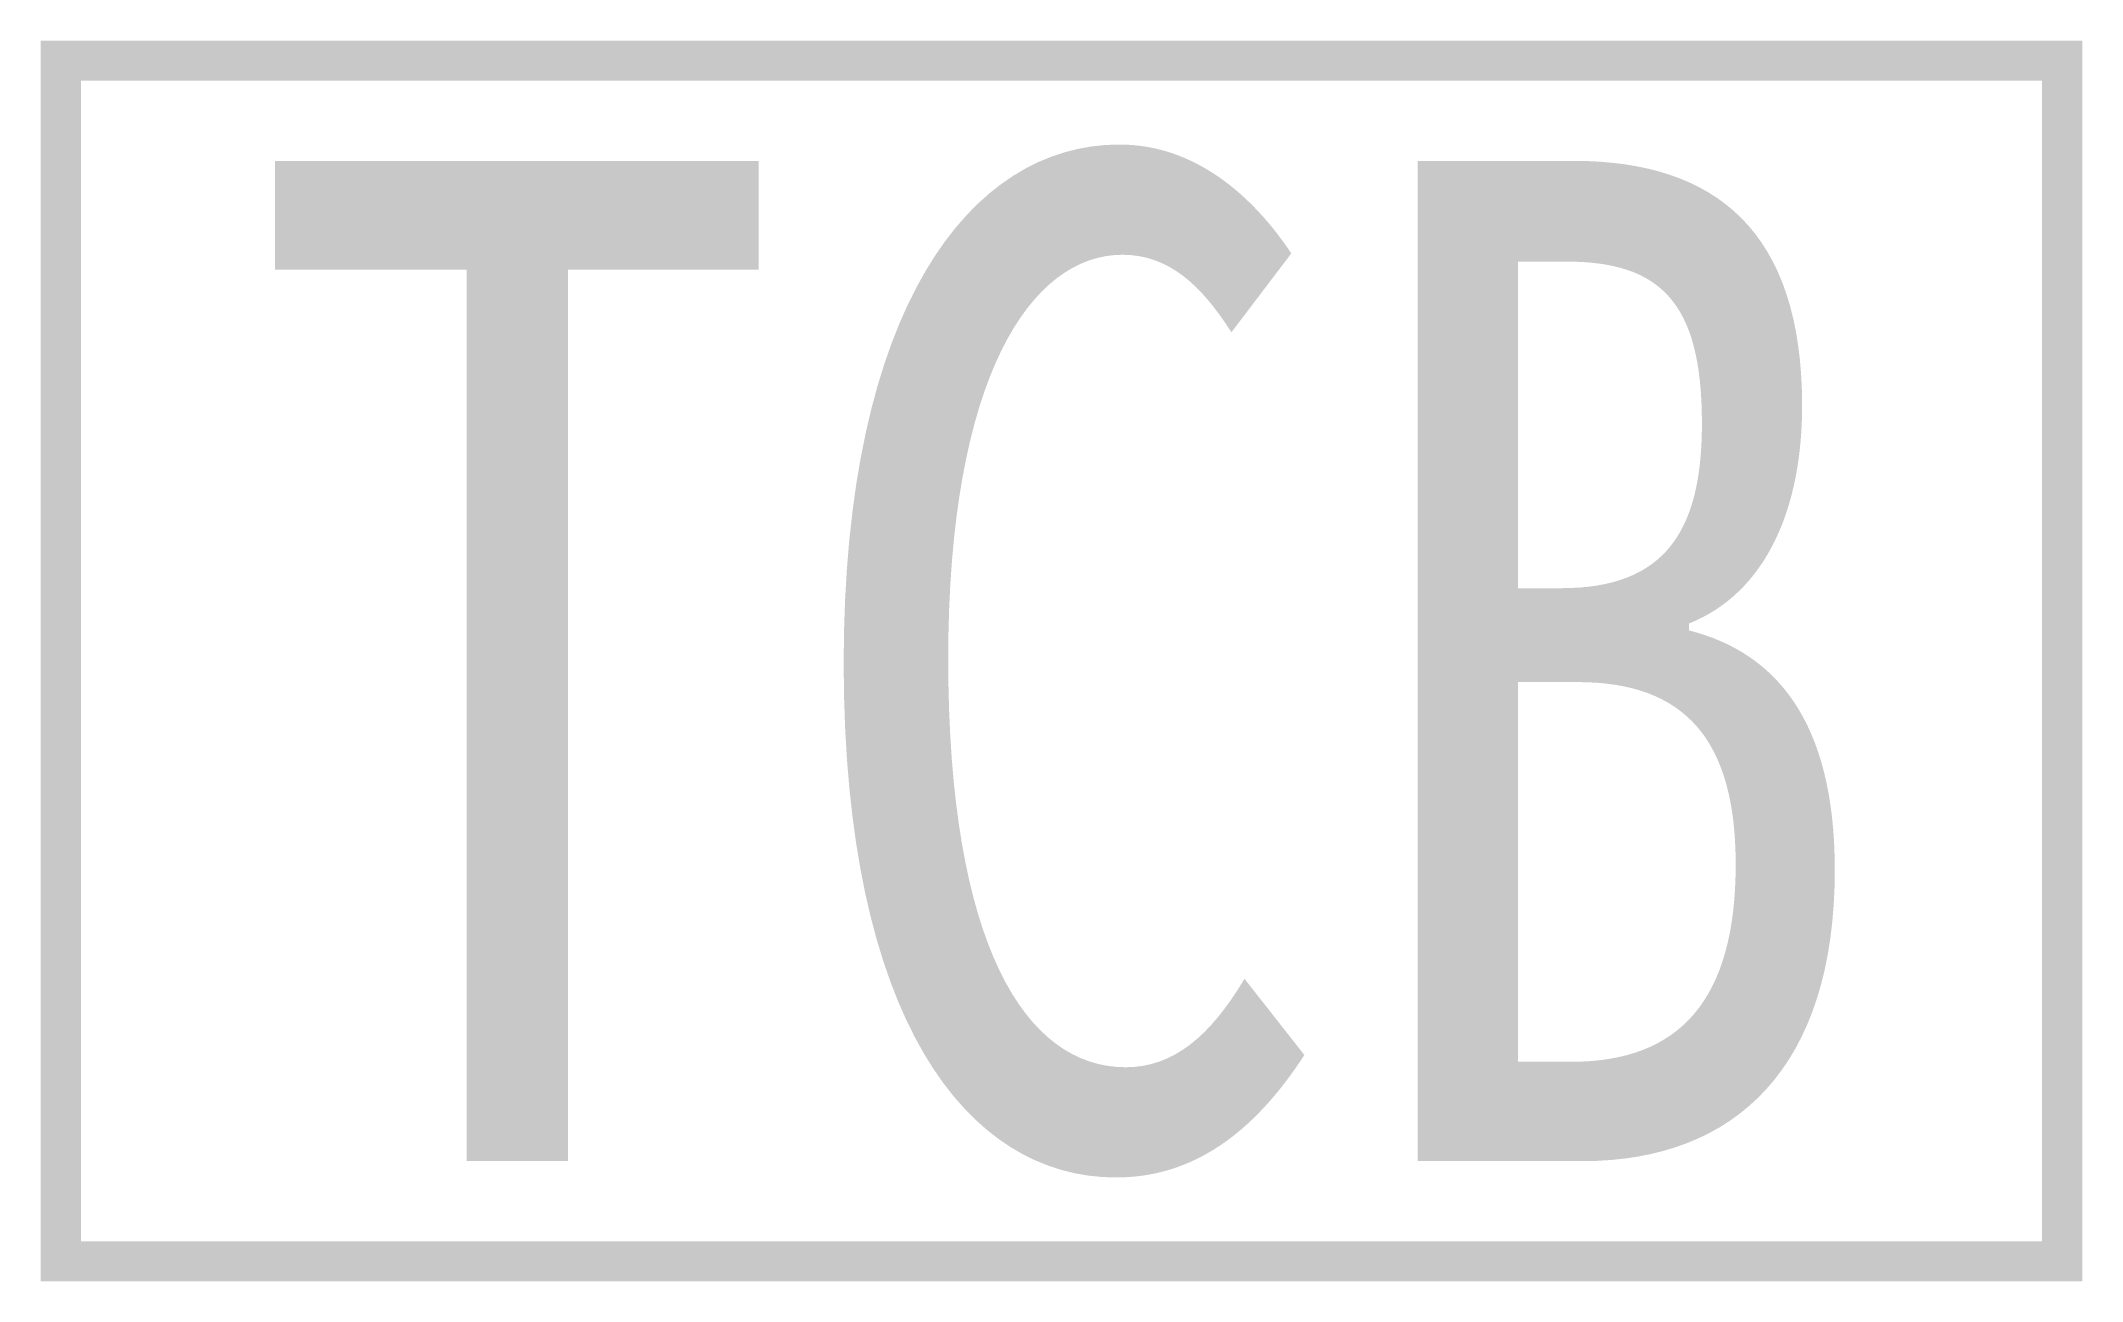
# Model space of a CAD drawing. Header units: inches. Extents: x -2.55 to 2.55, y -1.55 to 1.55.
import ezdxf
from ezdxf.enums import TextEntityAlignment as Align

# ---------------------------------------------------------------- set-up
doc = ezdxf.new("R2010")
doc.units = ezdxf.units.IN
doc.header["$MEASUREMENT"] = 0
doc.styles.add('HZ', font='', dxfattribs={"width": 0.8})
doc.styles.get('HZ').set_extended_font_data('SimSun')

msp = doc.modelspace()

# ---------------------------------------------------------------- linework, layer by layer
at = {"color": 7, "const_width": 0.1}
msp.add_lwpolyline([(-2.5, 1.5), (2.5, 1.5), (2.5, -1.5), (-2.5, -1.5)], close=True, dxfattribs=at)

# ---------------------------------------------------------------- texts
at = {"color": 7, "style": 'HZ', "width": 0.8}
msp.add_text('TCB', height=2.5, dxfattribs=at).set_placement((0, 0), align=Align.MIDDLE_CENTER)

doc.saveas('drawing.dxf')
